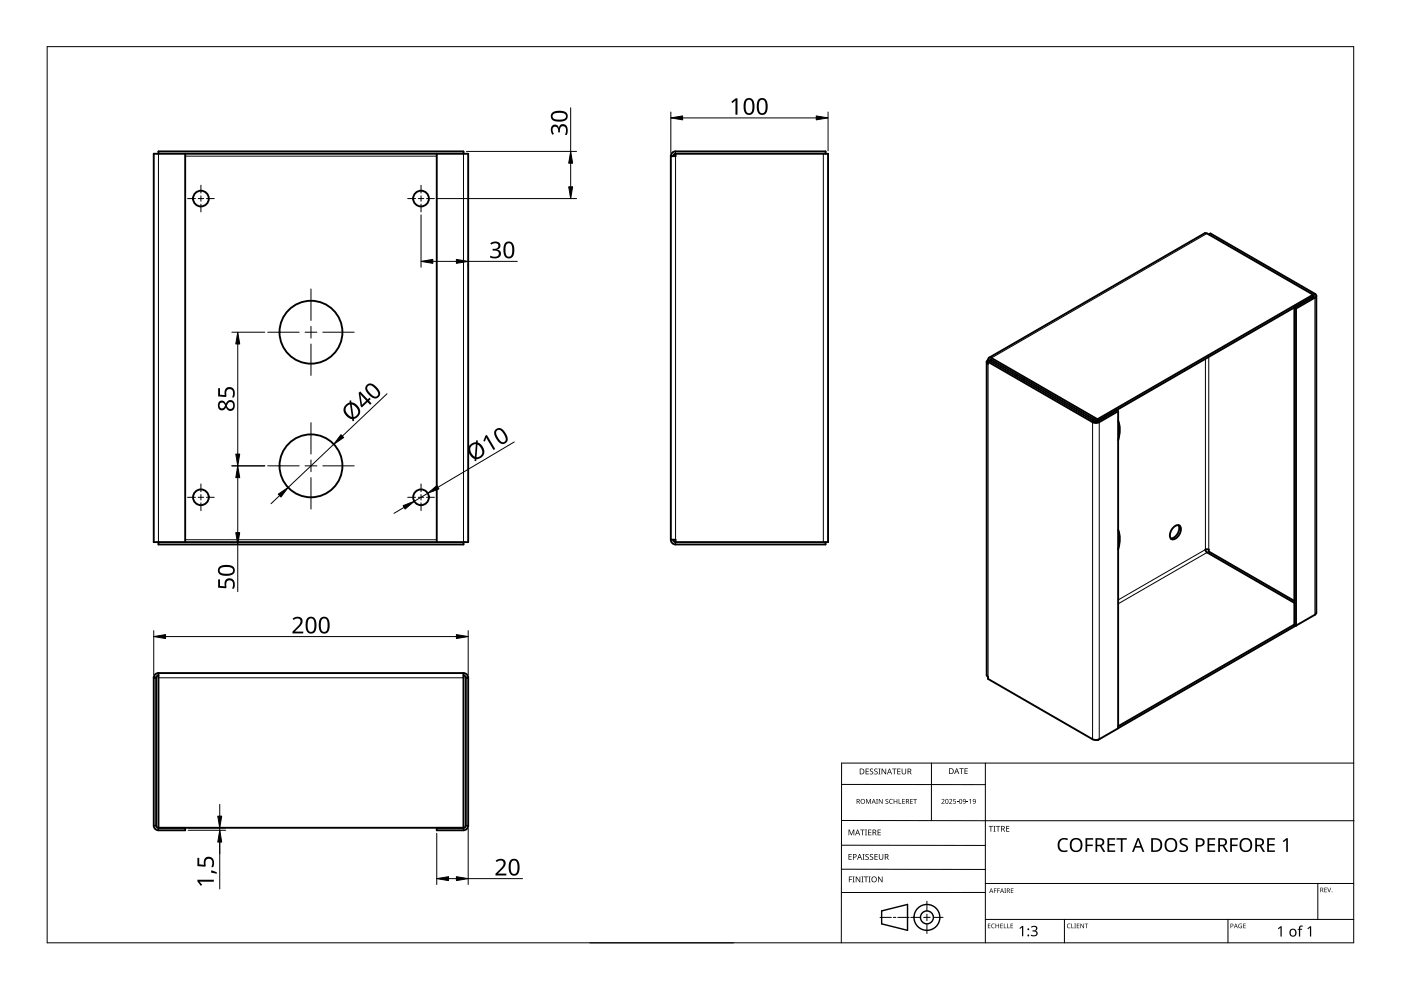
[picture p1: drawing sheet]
<svg xmlns="http://www.w3.org/2000/svg" width="297mm" height="210mm" viewBox="0 0 297 210" stroke-linecap="round" stroke-linejoin="round" font-family="sans-serif">
<g fill="none" stroke="#000" stroke-width=".4">
<path d="M32.6 32.6h66.7v82.3h-66.7zM33.6 32.6v-.5h64.7v.5M39.3 32.6v82.3M92.6 32.6v82.3M142.2 33.1v81.3M143.2 32.6l-.4 .3-.1 .2M143.2 32.6h32.4v82.3h-32.4M143.2 32.6v.5h-1M175 32.6v-.5h-31.8a1 1 0 0 0-1 1M256.3 49.7l.3-.2 22.4 13.1v.3l-.2 .2-4 2.3M209.2 76.7v66.6l.3 .2v.4l22.4 12.9 .7 .1 .5-.2 4-2.3M209.5 76.3l-.3 .4 .3 .4v-.4"/>
<path d="M209.5 76.7l22.4 12.9 .5 .1 .7-.2 4-2.3M209.5 76.3l22.5 13h.7M209.5 76.7l.4-.4h.3l22.5 13M209.5 76.3l.2-.4h.5l22.5 13M215.6 79.4l-.2 .3M274.4 65.2v67.2l.4 .3M274.4 65.2l.4 .2M274.8 65.4v67.3M278.4 62.5l-22.8-13.1-45.9 26.5M278.4 62.5h.1M278.4 62.9l-45.7 26.4M278.4 62.5l-45.7 26.4"/>
<path d="M278.4 62.5v.4M278.4 62.9l-4 2.3M278.4 62.5l.2 .2-.2 .2M279.1 62.7v67.2l-.3 .4-4 2.4M216.8 80.1l-.1 .4M217.2 80.4l-.2 .3M231.9 88.9l-.3 .2M232.7 88.9v.4M235.3 87.8h.1M237.1 87.2l-.4-.2-4 2.3M237.1 87.2v67.2M237.1 89.2l.3 1v1.2l-.3 1.9"/>
<path d="M33.6 114.9v.5h64.7v-.5M142.2 114.4a1 1 0 0 0 1 1h31.8v-.5M142.2 114.4h1v.5M142.7 114.4l.1 .3 .4 .2M237.1 112.3l.3 1v1.2l-.3 2M248.7 111.9a1.02 1.02 0 0 1 1.6-.3 2.23 2.23 0 0 1-1.6 2.8 .93 .93 0 0 1-.5-1.6zM249.8 111.3a2.13 2.13 0 0 1-1.6 2.9M274.4 127.4l-18.1-10.5v-.4h-.7l.3 .6 18.5 10.7M274.4 132.4l-37.3 21.6M274.8 132.6l-37.7 21.8M32.6 143.7v31.3a1 1 0 0 0 1 1h5.7v-.5h-5.7h-.3l-.2-.5v-31.3M32.6 143.7h.5"/>
<path d="M33.6 143.2l-.3 .1-.2 .4M33.6 142.7a1 1 0 0 0-1 1M33.6 142.7v32.8h64.7v-32.8M33.6 142.7h64.7M98.3 143.2l.2 .1 .3 .4M98.3 142.7a1 1 0 0 1 1 1M98.8 143.7v31.3l-.3 .5h-.2h-5.7v.5h5.7a1 1 0 0 0 1-1v-31.3M98.8 143.7h.5M232.6 156.9h.1M232.7 156.9h.1M232.9 156.8l-.2 .1"/>
<circle cx="42.6" cy="42.1" r="1.67"/>
<circle cx="89.3" cy="42.1" r="1.67"/>
<circle cx="65.9" cy="70.4" r="6.7"/>
<circle cx="65.9" cy="98.8" r="6.7"/>
<circle cx="42.6" cy="105.4" r="1.67"/>
<circle cx="89.3" cy="105.4" r="1.67"/>
</g>
<g fill="none" stroke="#000" stroke-width=".21">
<path d="M33.6 32.6v82.3M39.3 33.1h53.3M98.3 32.6v82.3M143.2 32.1v.5M143.2 33.1v81.3M174.6 32.6v82.3M255.9 49.5l-45.7 26.4v.4l-.4 .2M209.5 77.1v66.4M255.6 76.1v40.4l-18.5 10.7M256.3 75.7v40.8M278.8 62.3l-.4 .2v.4l.4 .2v67.2M232 89.3l-.4 .2v67.2"/>
<path d="M232.7 89.3l.4 .2v67.2M39.3 114.4h53.3M143.2 114.9v.5M255.9 117.1l-18.8 10.9M33.6 143.7h64.7M32.6 175h.5M33.6 175.5v.5M98.3 175.5v.5M98.8 175h.5"/>
</g>
<path d="M10 9.9h277v190h-277z" fill="none" stroke="#000" stroke-width=".21"/>
<g fill="none" stroke="#000" stroke-width=".21">
<path d="M178.4 179.2l30.5 .1M178.4 166.3l30.5 .1M178.5 174h108.6M197.5 161.8v12.2M208.9 161.8v38.1M287 161.8h-108.6v38.1M125.1 199.9h30.5M178.4 184.3h30.5M186.6 194.5h2.4M189.4 194.5h.5M190.4 194.5h2.4M193.1 194.5h2.1"/>
<path d="M195.8 194.5h1.4M196.5 191.1v2M196.5 193.8v1.4M196.5 195.9v2M197.9 194.5h2.1M208.9 189.2h-30.5M208.9 187.3h78.1M208.9 194.9h78.1M225.7 194.9v5M260.4 194.9v5M279.4 187.3v7.6"/>
</g>
<g fill="none" stroke="#000" stroke-width=".3">
<path d="M186.9 193.1l5.5-1.3v5.5l-5.5-1.4z"/>
<circle cx="196.5" cy="194.5" r="1.37"/>
<circle cx="196.5" cy="194.5" r="2.74"/>
</g>
<g fill="#000">
<path d="M179.9 175.9h.2l.4 1 .4-1h.2v1.2h-.1v-1.1l-.4 1.1h-.2l-.4-1.1 .1 1.1h-.2zM182.4 175.9h.9v.1h-.4v1.1h-.1v-1.1h-.4zM183.4 175.9h.4l-.1 .1v1l.1 .1h-.4l.1-.1v-1zM183.6 169.4h.2l.3 .8 .4-.8h.2v1h-.2v-.9l-.4 .9-.4-.9 .1 .9h-.2zM183.5 163h.7v.1h-.5v.4h.5v.1h-.5v.4h.5v.2h-.7zM184.1 175.9h.6v.1h-.5v.4h.5v.1h-.5v.5h.5v.1h-.6zM184.5 163.1l.4-.2 .2 .1v.1a.25 .25 0 0 0-.4-.1 .25 .25 0 0 0 0 .4 .4 .4 0 0 1 .5 .3 .4 .4 0 0 1-.3 .5 .4 .4 0 0 1-.5-.2h.1a.27 .27 0 0 0 .4 .1 .27 .27 0 0 0-.1-.4l-.3-.3zM185.4 163.1l.4-.2 .3 .1-.1 .1a.25 .25 0 0 0-.4-.1 .25 .25 0 0 0 0 .4 .4 .4 0 0 1 .5 .3 .4 .4 0 0 1-.3 .5 .4 .4 0 0 1-.5-.2h.1a.27 .27 0 0 0 .4 .1 .27 .27 0 0 0 0-.4l-.4-.3zM185.8 169.4h.3l-.1 .1v.8l.1 .1h-.3l.1-.1zM186.2 163h.5l-.2 .1v1l.2 .1h-.5l.2-.1v-1zM186.1 175.9h.6v.1h-.5v.4h.5v.1h-.5v.5h.5v.1h-.6zM186.3 169.4h.2l.5 .8v-.8h.1v1h-.1l-.6-.8v.8h-.1z"/>
<path d="M186.9 163h.2l.6 1v-1h.2v1.2h-.2l-.6-1v1h-.2zM187.8 169.5l.3-.1h.2v.2a.25 .25 0 0 0-.3-.1 .25 .25 0 0 0-.1 .3 .25 .25 0 0 0 .3 .1 .32 .32 0 0 1 0 .5 .32 .32 0 0 1-.5-.1 .25 .25 0 0 0 .4 .1 .25 .25 0 0 0 0-.4l-.3-.2zM188.6 169.5l.4-.1h.3l-.1 .2a.41 .41 0 0 0-.6 .3 .41 .41 0 0 0 .6 .4 .48 .48 0 0 1-.6-.1 .48 .48 0 0 1 0-.7zM189.1 163h1v.1h-.4v1.1h-.2v-1.1h-.4zM189.5 169.4h.1v.4h.5v-.4h.1v1h-.1v-.5h-.5v.5h-.1zM190.5 169.4h.2v.9h.4v.1h-.6zM190.2 163h.7v.1h-.5v.4h.5v.1h-.5v.4h.5v.2h-.7zM191.3 169.4h.5v.1h-.4v.3h.4v.1h-.4v.4h.4v.1h-.5zM191.2 163h.1v.8a.32 .32 0 0 0 .3 .3 .32 .32 0 0 0 .4-.4v-.7h.1v.7a.47 .47 0 0 1-.5 .5 .47 .47 0 0 1-.4-.5zM193 169.4h.5v.1h-.4v.3h.4v.1h-.4v.4h.4v.1h-.5zM193.6 169.4h.8v.1h-.3v.9h-.2v-.9h-.3zM199.6 169.5a.37 .37 0 0 1 .6 0 .37 .37 0 0 1-.2 .6l-.2 .2h.5v.1h-.7l.3-.4a.27 .27 0 0 0 .2-.3 .27 .27 0 0 0-.4-.1z"/>
<path d="M201.2 169.5a.37 .37 0 0 1 .6 0 .37 .37 0 0 1-.2 .6l-.2 .2h.5v.1h-.7l.3-.4a.27 .27 0 0 0 .3-.3 .27 .27 0 0 0-.5-.1zM202.1 169.4h.5v.1h-.4v.3a.34 .34 0 0 1 .5 .2 .34 .34 0 0 1-.2 .4 .34 .34 0 0 1-.4-.1 .29 .29 0 0 0 .4 0 .29 .29 0 0 0 0-.4 .29 .29 0 0 0-.4 0zM202.9 170l.3 .1zM203.4 162.9h.9v.1h-.4v1.1h-.1v-1.1h-.4zM204.9 170l.4 .1zM204.5 162.9h.7v.1h-.5v.4h.4v.1h-.4v.5h.5v.1h-.7zM205.5 169.6l.4-.2v1h-.2v-.9zM209.6 175.1h.9v.2h-.3v1h-.2v-1h-.4zM210.6 175.1h.5l-.2 .1v1l.2 .1h-.5l.2-.1v-1zM211.2 175.1h.9v.2h-.4v1h-.2v-1h-.3zM213.3 175.1h.7v.2h-.5v.3h.5v.2h-.5v.4h.5v.1h-.7zM224.6 178.1a1.63 1.63 0 0 1 1.8-.3l-.1 .4a1.14 1.14 0 0 0-1.4 .1 1.14 1.14 0 0 0-.2 1.4 1.11 1.11 0 0 0 1.6 .5v.3a1.52 1.52 0 0 1-1.9-.5 1.52 1.52 0 0 1 .2-1.9z"/>
<path d="M250.2 178a1.38 1.38 0 0 1 1.6-.2l-.1 .3-.3-.1a.55 .55 0 0 0-.9 .3 .55 .55 0 0 0 .6 .7 .88 .88 0 0 1 .8 1.1 .88 .88 0 0 1-1.3 .6l-.5-.2v-.3h.1a.82 .82 0 0 0 1.3-.3l-.1-.4-.4-.2a.88 .88 0 0 1-.8-1.3zM180 185.8h.7v.2h-.6v.4h.5v.1h-.5v.6h-.1zM179.9 181.1h.7v.1h-.5v.4h.4v.1h-.4v.5h.5v.1h-.7zM180.8 185.8h.4l-.1 .2v.9l.1 .2h-.4l.1-.2v-.9zM181.4 185.8h.2l.7 1.1v-1.1h.1v1.3h-.2l-.6-1v1h-.2zM182.6 185.8h.5l-.2 .2v.9l.2 .2h-.5l.2-.2v-.9zM182.9 181.1h.4l-.1 .1v1l.1 .1h-.4l.1-.1v-1zM183.2 185.8h.9v.2h-.4v1.1h-.2v-1.1h-.3zM183.5 181.2l.5-.1h.2v.2a.25 .25 0 0 0-.4-.1 .25 .25 0 0 0 0 .4 .4 .4 0 0 1 .4 .3 .4 .4 0 0 1-.2 .4 .4 .4 0 0 1-.5-.2 .27 .27 0 0 0 .5 .1 .27 .27 0 0 0-.1-.4l-.4-.3zM184.2 185.8h.4l-.1 .2v.9l.1 .2h-.4l.1-.2v-.9zM184.5 181.2l.4-.1h.2v.2a.25 .25 0 0 0-.4-.1 .25 .25 0 0 0 0 .4 .4 .4 0 0 1 .5 .3 .4 .4 0 0 1-.3 .4 .4 .4 0 0 1-.5-.2h.1a.27 .27 0 0 0 .4 .1 .27 .27 0 0 0-.1-.4l-.3-.3zM185.4 181.1h.7v.1h-.5v.4h.5v.1h-.5v.5h.5v.1h-.7z"/>
<path d="M186.2 185.8h.1l.7 1.1v-1.1h.1v1.3h-.2l-.6-1v1h-.1zM186.3 181.1h.2v.8a.32 .32 0 0 0 .3 .3 .32 .32 0 0 0 .3-.3v-.8h.2v.8a.47 .47 0 0 1-.5 .4 .47 .47 0 0 1-.5-.4zM209.5 195.8h.5l-.4 .1v.3h.4l-.4 .1v.4l.4 .1h-.5zM210.3 196l.3-.2 .3 .1v.1a.39 .39 0 0 0-.6 .3 .39 .39 0 0 0 .6 .4 .46 .46 0 0 1-.7-.1 .46 .46 0 0 1 .1-.6zM210.7 188.4h.6l-.4 .1v.3h.4l-.4 .1v.4h-.2zM211.4 188.4h.6l-.4 .1v.3h.4l-.4 .1v.4h-.2zM211.1 195.8h.1v.4h.5v-.4h.1v1h-.1v-.5h-.5v.5h-.1zM212.1 195.8h.5l-.4 .1v.3h.4l-.4 .1v.4l.4 .1h-.5zM212.8 195.8h.2v.9l.4 .1h-.6zM212.9 188.4h.4l-.1 .1 .1 .8h-.4l.2-.1zM213.6 195.8h.1v.9l.4 .1h-.5zM214.3 195.8h.5l-.4 .1v.3h.4l-.4 .1v.4l.4 .1h-.5z"/>
<path d="M214.3 188.4h.6l-.5 .1v.3h.4l-.4 .1v.3l.5 .1h-.6zM216.1 196.8l.6-.5h.3v2.2h-.3v-1.9l-.4 .4zM218.6 196.5a.72 .72 0 0 1 .9-.3 .72 .72 0 0 1 .4 .9l-.4 .3a.62 .62 0 0 1 .5 .7 .62 .62 0 0 1-.8 .4l-.6-.1v-.2l.4 .1a.45 .45 0 0 0 .7-.3 .45 .45 0 0 0-.6-.5h-.2v-.2a.46 .46 0 0 0 .6-.1 .46 .46 0 0 0 0-.6l-.8 .1zM226.3 196l.4-.2 .3 .1-.1 .1a.39 .39 0 0 0-.6 .3 .39 .39 0 0 0 .6 .4 .46 .46 0 0 1-.6-.1 .46 .46 0 0 1 0-.6zM227.1 195.8h.2v.9l.4 .1h-.6zM227.8 195.8h.3l-.1 .1 .1 .9h-.3l.1-.1zM228.3 195.8h.5l-.4 .1v.3h.4l-.4 .1v.4l.4 .1h-.5zM229.1 195.8h.1l.5 .8v-.8h.1v1h-.1l-.5-.8v.8h-.1zM230 195.8h.7l-.3 .1v.9h-.1v-.9zM230.1 177.7h1.7v.3h-1.3v1.1h1.2v.3h-1.2v1.2h-.4zM234.8 177.7h1.6v.3h-1.2v.9h1.2v.4h-1.2v1h1.2v.3h-1.6zM236.7 177.7h2.2v.3h-.9v2.6h-.4v-2.6h-.9z"/>
<path d="M256 177.7h1.6v.3h-1.2v.9h1.2v.4h-1.2v1h1.2v.3h-1.6zM260.8 177.7h1.7v.3h-1.3v1.1h1.2v.3h-1.2v1.2h-.4zM262.7 196l.6-.1-.1 .1a.4 .4 0 0 0-.5 .3 .4 .4 0 0 0 .5 .4v-.3l-.2-.1h.3v.5a.53 .53 0 0 1-.7-.1 .53 .53 0 0 1 .1-.7zM263.6 195.8h.5l-.4 .1v.3h.4l-.4 .1v.4l.4 .1h-.5zM268.7 177.7h1.6v.3h-1.3v.9h1.2v.4h-1.2v1h1.3v.3h-1.6zM270.9 196.8l.6-.4h.2v2.2h-.2v-1.9l-.4 .3zM272 178.3l.8-.6h.3v2.9h-.4v-2.5l-.5 .5zM275.5 196.4l.7-.1v.2h-.4l-.1 .2v.2h.4v.2h-.4v1.5h-.3v-1.5h-.3l.3-.2zM277.2 196.8l.6-.4h.2v2.2h-.3v-1.9l-.4 .3zM280.8 188.2h.5l-.4 .1v.3h.4l-.4 .1v.4l.4 .1h-.5zM281.4 188.2h.1l.3 .8 .3-.8h.1l-.3 1h-.1z"/>
<path d="M181.6 169.4h.3a.29 .29 0 0 1 .4 .2 .29 .29 0 0 1-.2 .4l.3 .4h-.2l-.2-.4h-.2v.4h-.2zM181.8 169.5v.4h.1a.2 .2 0 0 0 .2-.2 .2 .2 0 0 0-.2-.2z"/>
<path d="M181.8 175.9h.1l.5 1.2h-.2l-.1-.4h-.5l-.2 .4h-.1zM181.8 176l-.2 .6h.4z"/>
<path d="M182.3 163h.4a.61 .61 0 0 1 .6 .6 .61 .61 0 0 1-.7 .6h-.3zM182.4 163.1v.9h.2a.48 .48 0 0 0 .5-.4 .48 .48 0 0 0-.5-.5z"/>
<path d="M182.4 169.9a.51 .51 0 0 1 1 0 .51 .51 0 0 1-1 0zM182.6 169.9a.4 .4 0 0 0 .8 0 .4 .4 0 0 0-.8 0z"/>
<path d="M185 175.9h.3a.35 .35 0 0 1 .5 .2 .35 .35 0 0 1-.3 .5l.4 .5h-.2l-.3-.5h-.2v.5h-.2zM185.2 176v.5h.1a.23 .23 0 0 0 .3-.3 .23 .23 0 0 0-.3-.2z"/>
<path d="M185.2 169.4l.5 1-.3-.3h-.4l-.2 .3zM185.2 169.5l-.1 .5h.3z"/>
<path d="M188.5 163h.2l.4 1.2h-.1l-.2-.4h-.5l-.1 .4h-.2zM188.6 163.1l-.2 .6h.4z"/>
<path d="M192.1 169.4h.3a.29 .29 0 0 1 .3 .2 .29 .29 0 0 1-.2 .4l.3 .4h-.1l-.3-.4h-.2v.4h-.1zM192.2 169.5v.4h.2a.2 .2 0 0 0 .2-.2 .2 .2 0 0 0-.3-.2z"/>
<path d="M192.4 163h.4a.35 .35 0 0 1 .4 .2 .35 .35 0 0 1-.2 .4l.3 .6h-.2l-.3-.5h-.2v.5h-.2zM192.6 163.1v.4h.2a.23 .23 0 0 0 .3-.2 .23 .23 0 0 0-.3-.2z"/>
<path d="M200.5 169.5l.4-.1 .2 .2v.5l-.2 .3h-.3l-.2-.2zM200.6 169.6v.1a.37 .37 0 0 0-.1 .4 .37 .37 0 0 0 .4 .2 .4 .4 0 0 0 .1-.5 .4 .4 0 0 0-.4-.2z"/>
<path d="M201.2 162.9h.4a.61 .61 0 0 1 .6 .6 .61 .61 0 0 1-.6 .6h-.4zM201.4 163v1h.1a.48 .48 0 0 0 .5-.5 .48 .48 0 0 0-.4-.5z"/>
<path d="M202.8 162.9h.1l.5 1.2h-.2l-.1-.4h-.5l-.1 .4h-.2zM202.8 163l-.1 .6h.3z"/>
<path d="M203.5 169.5l.3-.1 .2 .2v.5l-.2 .3h-.3l-.1-.2zM203.5 169.6v.1a.37 .37 0 0 0-.1 .4 .37 .37 0 0 0 .4 .2 .4 .4 0 0 0 .1-.5 .4 .4 0 0 0-.4-.2z"/>
<path d="M204.2 169.5a.49 .49 0 0 1 .6 .4 .49 .49 0 0 1-.4 .5l-.2-.1h.4l.1-.4a.32 .32 0 0 1-.5 .1 .32 .32 0 0 1 0-.5zM204.3 169.7a.22 .22 0 0 0 .4 0 .22 .22 0 0 0-.4 0z"/>
<path d="M206.3 169.5a.49 .49 0 0 1 .6 .4 .49 .49 0 0 1-.4 .5l-.2-.1h.4l.1-.4a.32 .32 0 0 1-.5 .1 .32 .32 0 0 1 0-.5zM206.3 169.7a.25 .25 0 0 0 .5 0 .25 .25 0 0 0-.5 0z"/>
<path d="M212.3 175.1h.3a.35 .35 0 0 1 .4 .3 .35 .35 0 0 1-.2 .4l.3 .5h-.2l-.3-.5h-.2v.5h-.1zM212.4 175.2v.5h.2a.23 .23 0 0 0 .3-.2 .23 .23 0 0 0-.3-.3z"/>
<path d="M227.2 178.1a1.44 1.44 0 0 1 1.8-.2 1.44 1.44 0 0 1 .4 1.9 1.39 1.39 0 0 1-1.8 .8 1.39 1.39 0 0 1-.7-1.9zM227.5 178.2a1.23 1.23 0 0 0 .5 2.1 1.23 1.23 0 0 0 1.1-.9 1.23 1.23 0 0 0-.5-1.3l-.7-.1z"/>
<path d="M232.3 177.7h.8a.84 .84 0 0 1 1 .6 .84 .84 0 0 1-.6 1l.8 1.3h-.4l-.7-1.2h-.6v1.2h-.3zM232.6 178v1.1h.5a.56 .56 0 0 0 .7-.5 .56 .56 0 0 0-.7-.6z"/>
<path d="M244.1 177.7h.9a1.46 1.46 0 0 1 1.4 1.5 1.46 1.46 0 0 1-1.5 1.4h-.8zM244.4 178v2.3h.4a1.14 1.14 0 0 0 1.2-1.1 1.14 1.14 0 0 0-1.1-1.2z"/>
<path d="M247.3 178.1a1.44 1.44 0 0 1 1.8-.2 1.44 1.44 0 0 1 .4 1.9 1.39 1.39 0 0 1-1.8 .8 1.39 1.39 0 0 1-.7-1.9zM247.6 178.2a1.23 1.23 0 0 0 .5 2.1 1.23 1.23 0 0 0 1.1-.9 1.23 1.23 0 0 0-.5-1.3l-.7-.1z"/>
<path d="M253.5 177.7h.8a.92 .92 0 0 1 1.1 .9 .92 .92 0 0 1-1.2 .9h-.3v1.1h-.4zM253.9 178v1.2a.73 .73 0 0 0 .8-.1 .73 .73 0 0 0 .3-.8l-.4-.2z"/>
<path d="M258.3 177.7h.8a.84 .84 0 0 1 1 .6 .84 .84 0 0 1-.5 1l.8 1.3h-.5l-.7-1.2h-.5v1.2h-.4zM258.7 178v1.1h.4a.56 .56 0 0 0 .7-.5 .56 .56 0 0 0-.7-.6z"/>
<path d="M263.1 178.1a1.44 1.44 0 0 1 1.9-.2 1.44 1.44 0 0 1 .4 1.9 1.39 1.39 0 0 1-1.9 .8 1.39 1.39 0 0 1-.7-1.9zM263.5 178.2a1.23 1.23 0 0 0 .5 2.1 1.23 1.23 0 0 0 1.1-.9 1.23 1.23 0 0 0-.5-1.3l-.7-.1z"/>
<path d="M266.1 177.7h.8a.84 .84 0 0 1 1.1 .6 .84 .84 0 0 1-.6 1l.8 1.3h-.4l-.7-1.2h-.6v1.2h-.4zM266.5 178v1.1h.4a.56 .56 0 0 0 .7-.5 .56 .56 0 0 0-.7-.6z"/>
<path d="M180.8 181.1h.4a.41 .41 0 0 1 .4 .5 .41 .41 0 0 1-.6 .2v.5h-.2zM181 181.2v.5a.29 .29 0 0 0 .5-.3 .29 .29 0 0 0-.5-.2z"/>
<path d="M182.2 181.1h.1l.5 1.2h-.2l-.1-.4h-.5l-.1 .4h-.2zM182.3 181.2l-.2 .6h.3z"/>
<path d="M184.7 186.5a.61 .61 0 0 1 1.2 0 .61 .61 0 0 1-1.2 0zM184.9 186.5a.45 .45 0 0 0 .9 0 .45 .45 0 0 0-.9 0z"/>
<path d="M187.6 181.1h.3a.35 .35 0 0 1 .5 .2 .35 .35 0 0 1-.3 .4l.4 .6h-.2l-.3-.5h-.3v.5h-.1zM187.7 181.2v.5h.2a.23 .23 0 0 0 .3-.3 .23 .23 0 0 0-.3-.2z"/>
<path d="M210.1 188.4l.5 .9-.2-.3h-.4l-.3 .3zM210.2 188.5l-.2 .4h.3z"/>
<path d="M212.4 188.4l.5 .9-.3-.3h-.3l-.3 .3zM212.4 188.5l-.1 .4h.3z"/>
<path d="M213.5 188.4h.2a.28 .28 0 0 1 .4 .2 .28 .28 0 0 1-.2 .3l.3 .4-.4-.4h-.2v.4h-.1zM213.6 188.5v.3h.1a.19 .19 0 0 0 .3-.2 .19 .19 0 0 0-.3-.1z"/>
<path d="M241.1 177.7h.4l1.1 2.9h-.4l-.3-.9h-1.2l-.3 .9h-.4zM241.3 178.1l-.4 1.3h.9z"/>
<path d="M260.9 195.8h.2a.32 .32 0 0 1 .4 .4 .32 .32 0 0 1-.5 .2v.4h-.1zM261 195.9v.4a.24 .24 0 0 0 .4-.2 .24 .24 0 0 0-.4-.2z"/>
<path d="M262 195.8l.4 1-.2-.3h-.4l-.2 .3zM262 196l-.1 .4h.3z"/>
<path d="M273.6 197.1a.82 .82 0 0 1 1.2 .1 .82 .82 0 0 1-.2 1.2 .82 .82 0 0 1-1.2-.4zM273.8 197.2a.6 .6 0 0 0-.1 .8 .6 .6 0 0 0 .8 .2l.1-.3a.53 .53 0 0 0-.1-.6 .53 .53 0 0 0-.7-.1z"/>
<path d="M279.9 188.2h.3a.28 .28 0 0 1 .3 .2 .28 .28 0 0 1-.1 .3l.2 .5-.3-.4h-.2v.4h-.2zM280.1 188.3v.4h.1a.19 .19 0 0 0 .2-.2 .19 .19 0 0 0-.2-.2z"/>
<circle cx="218" cy="198.3" r=".2"/>
<circle cx="218" cy="197" r=".2"/>
<circle cx="282.4" cy="189.1" r=".09"/>
</g>
<g fill="none" stroke="#000" stroke-width=".21">
<path d="M42.6 39.3v1.6M89.3 39.3v1.6M39.8 42.1h1.6M42 42.1h1.2M42.6 41.5v1.2M42.6 43.3v1.6M43.8 42.1h1.6M86.4 42.1h1.7M88.7 42.1h1.1M89.3 41.5v1.2M89.3 43.3v1.6M90.4 42.1h1.7"/>
<path d="M56.8 70.4h6.6M64.7 70.4h2.5M65.9 61.3v6.6M65.9 69.2v2.5M65.9 72.9v6.7M68.4 70.4h6.7M56.8 98.8h6.6M64.7 98.8h2.5M65.9 89.6v6.7M65.9 97.5v2.5M68.4 98.8h6.7M39.8 105.4h1.6"/>
<path d="M42 105.4h1.2M42.6 102.6v1.7M42.6 104.9v1.1M42.6 106.6v1.7M43.8 105.4h1.6M65.9 101.3v6.6M86.4 105.4h1.7M88.7 105.4h1.1M89.3 102.6v1.7M89.3 104.9v1.1M89.3 106.6v1.7M90.4 105.4h1.7"/>
</g>
<g fill="none" stroke="#000" stroke-width=".21">
<path d="M98.9 32.1h23.3M121 22.9v9.2M121 34.6v5M142.2 23.7v8.8M144.7 25h28.4M175.6 23.7v8.3M89.3 45.6v11.1M91.8 55.4h5M92.7 42.1h29.5M99.3 56v.7M99.3 55.4h10.4M49.2 70.4h6.9"/>
<path d="M50.4 72.9v23.4M49.2 98.8h6.9M70.8 94.2l-9.7 9.2M82.1 83.5l-9.5 9M109 93.7l-16.2 9.6M49.2 115.4h.6M50.4 101.3v11.6M50.4 115.4v10.1M59.3 105.1l-1.8 1.7M85.7 107.6l-2.2 1.2M90.7 104.6l-2.9 1.7M32.6 133.7v9.4"/>
<path d="M35.1 135h61.7M99.3 133.7v9.4M39.9 176h7.9M39.9 175.5h7.9M46.6 170.5v2.5M46.6 175.5v13M92.6 176.7v10.8M99.3 175.7v11.8M95.1 186.3h1.7M99.3 186.3h11.5"/>
</g>
<g fill="#000">
<path d="M117 26.7a.85 .85 0 0 1 .9-.3 .85 .85 0 0 1 .6 .7 .93 .93 0 0 1 1-.8 .93 .93 0 0 1 .9 1l-.2 1.3h-.4a1.24 1.24 0 0 0-.3-1.8 .71 .71 0 0 0-.8 .9v.4h-.4a.81 .81 0 0 0 0-.9 .81 .81 0 0 0-.8-.3 1.02 1.02 0 0 0-.1 1.5l-.3 .2a1.65 1.65 0 0 1-.1-1.9zM155.1 21.6l.9-.8h.4v3.5h-.5l.1-3-.7 .6zM103.9 51.6a1.25 1.25 0 0 1 1.3-.4 1.25 1.25 0 0 1 .9 .9 .85 .85 0 0 1-.7 .8 .93 .93 0 0 1 .8 1.1 .93 .93 0 0 1-1 .8l-1.3-.2v-.4a1.24 1.24 0 0 0 1.9-.3 .71 .71 0 0 0-1-.8h-.3v-.3a.81 .81 0 0 0 .8-.1 .81 .81 0 0 0 .3-.8 1.02 1.02 0 0 0-1.4 0zM46.3 82.3h.3v1.4l1.1 .1a1.17 1.17 0 0 1 .9-1.8 1.17 1.17 0 0 1 1.2 1.6l-.2 .7h-.4a1.03 1.03 0 0 0-.5-1.8 .93 .93 0 0 0-.7 1.5l-.1 .2-1.6-.1zM102.9 92.4l.3-.2 1.8 3-.4 .2-1.5-2.6-.3 .8-.3-.1zM46.3 122.9h.3v1.3l1.1 .1a1.17 1.17 0 0 1 .9-1.7 1.17 1.17 0 0 1 1.2 1.6l-.2 .6h-.4a1.03 1.03 0 0 0-.5-1.8 .93 .93 0 0 0-.7 1.5l-.1 .2-1.6-.1zM62 131.2a1.16 1.16 0 0 1 1.4-.5 1.16 1.16 0 0 1 .7 1.2l-.3 .7-1.3 1.3h1.8v.4h-2.3v-.4l1.1-1.1a.98 .98 0 0 0 .3-1.6l-.5-.1-.6 .4zM41.8 181.9h.4v1.4l1.1 .1a1.17 1.17 0 0 1 .9-1.8 1.17 1.17 0 0 1 1.2 1.6l-.2 .6h-.4a1.03 1.03 0 0 0-.5-1.7 .93 .93 0 0 0-.7 1.5l-.1 .2-1.7-.2zM44.8 184.6l1.2 .3v.4l-1.2-.3zM41.8 186.5h3.5v.4h-3l.6 .7-.3 .2-.8-.9zM105.1 182.5a1.16 1.16 0 0 1 1.3-.4 1.16 1.16 0 0 1 .8 1.1l-.3 .7-1.3 1.3h1.8v.4h-2.4v-.3l1.1-1.2a.98 .98 0 0 0 .3-1.6h-.5l-.6 .3z"/>
<path d="M117 23.9a2.6 2.6 0 0 1 3.3 .2 1.22 1.22 0 0 1-.2 1.3 1.22 1.22 0 0 1-1.3 .4 1.53 1.53 0 0 1-2-1zM117.3 24.2a.75 .75 0 0 0 0 .9 .75 .75 0 0 0 .9 .3l1-.1a.69 .69 0 0 0 .8-.7 .69 .69 0 0 0-.8-.6h-1.3z"/>
<path d="M158.1 21a1.16 1.16 0 0 1 1.3 0 1.16 1.16 0 0 1 .5 1.2 1.69 1.69 0 0 1-1 2.2 1.27 1.27 0 0 1-1.2-1.6l.1-1.2zM158.4 21.3a2.16 2.16 0 0 0 .2 2.7 .82 .82 0 0 0 .9-1.1 1.35 1.35 0 0 0-.7-1.8z"/>
<path d="M160.9 21a1.16 1.16 0 0 1 1.3 0 1.16 1.16 0 0 1 .5 1.2 1.69 1.69 0 0 1-1 2.2 1.27 1.27 0 0 1-1.3-1.6l.2-1.2zM161.1 21.3a2.16 2.16 0 0 0 .3 2.7 .82 .82 0 0 0 .9-1.1 1.35 1.35 0 0 0-.7-1.8z"/>
<path d="M107.2 51.5a1.16 1.16 0 0 1 1.3-.1 1.16 1.16 0 0 1 .5 1.2 1.69 1.69 0 0 1-1 2.2 1.27 1.27 0 0 1-1.3-1.6l.1-1.2zM107.4 51.8a2.16 2.16 0 0 0 .3 2.6 .82 .82 0 0 0 .9-1.1 1.35 1.35 0 0 0-.7-1.7z"/>
<path d="M46.5 85.1a.88 .88 0 0 1 1.4 .5 1 1 0 0 1 1.3-.7 1 1 0 0 1 .6 1.3 .94 .94 0 0 1-.9 .9 .94 .94 0 0 1-1-.7 .91 .91 0 0 1-1.2 .6 .91 .91 0 0 1-.5-1.3zM48.1 86a.7 .7 0 0 0 1.4 0 .7 .7 0 0 0-1.4 0zM46.5 86a.6 .6 0 0 0 1.2 0 .6 .6 0 0 0-1.2 0z"/>
<path d="M74.1 84.9h.3l.1 .4a1.81 1.81 0 0 1 1.8 1.5 1.81 1.81 0 0 1-1.1 2h-.2l.1 .4-.4 .1v-.4a1.84 1.84 0 0 1-1.7-1.3 1.84 1.84 0 0 1 .6-2l.6-.3zM74.6 85.7l.4 2.7a1.23 1.23 0 0 0 1-1 1.23 1.23 0 0 0-.8-1.3zM73.6 86.1l-.1 .2a1.34 1.34 0 0 0 .7 1.9l.4 .2-.4-2.7z"/>
<path d="M76 83.3l.4-.3 1.6 1.7 .3-.4 .3 .3-.4 .4 .6 .5-.3 .3-.6-.6-1.2 1.2-.2-.3zM76.4 83.6l.4 2.2 .9-.8z"/>
<path d="M77.8 81.6a1.41 1.41 0 0 1 2.1 .5 1.36 1.36 0 0 1 .3 2.2 1.57 1.57 0 0 1-2.2-.8l-.6-1.1zM78 81.9a1.34 1.34 0 0 0 .7 1.7l.3 .2a.69 .69 0 0 0 1 .1 .69 .69 0 0 0 0-1 1.91 1.91 0 0 0-1.8-1.1z"/>
<path d="M99.6 94.3l.7-.4 .6-.1 .1-.4h.3v.4a1.81 1.81 0 0 1 1.4 1.8 1.81 1.81 0 0 1-1.5 1.8h-.2v.4h-.4v-.5a2 2 0 0 1-1-3zM101.2 94.2l-.2 2.8a1.23 1.23 0 0 0 1.2-.9 1.23 1.23 0 0 0-.4-1.4zM100 94.6a1.51 1.51 0 0 0 .7 2.3l.2-2.7-.5 .1z"/>
<path d="M105.1 91.1a1.25 1.25 0 0 1 2 .6 1.5 1.5 0 0 1 0 2.3 1.4 1.4 0 0 1-1.9-1l-.4-1.1zM105.3 91.3a1.92 1.92 0 0 0 .7 2.1 .69 .69 0 0 0 .9 .3 .69 .69 0 0 0 .2-1.1 1.9 1.9 0 0 0-1.5-1.4z"/>
<path d="M46.5 120.2a2.6 2.6 0 0 1 3.2 .2 1.22 1.22 0 0 1-.2 1.3 1.22 1.22 0 0 1-1.3 .4 1.53 1.53 0 0 1-2-1zM46.8 120.5a.75 .75 0 0 0-.1 .9 .75 .75 0 0 0 .9 .2h1a.69 .69 0 0 0 .8-.7 .69 .69 0 0 0-.8-.6h-1.2z"/>
<path d="M65.2 131a1.16 1.16 0 0 1 1.3-.1 1.16 1.16 0 0 1 .6 1.2 1.69 1.69 0 0 1-1 2.2 1.27 1.27 0 0 1-1.3-1.5l.1-1.2zM65.5 131.3a2.16 2.16 0 0 0 .3 2.7 .82 .82 0 0 0 .9-1.1 1.35 1.35 0 0 0-.8-1.8z"/>
<path d="M68 131a1.16 1.16 0 0 1 1.3-.1 1.16 1.16 0 0 1 .6 1.2 1.69 1.69 0 0 1-1 2.2 1.27 1.27 0 0 1-1.3-1.5l.1-1.2zM68.3 131.3a2.16 2.16 0 0 0 .3 2.7 .82 .82 0 0 0 .9-1.1 1.35 1.35 0 0 0-.8-1.8z"/>
<path d="M108.3 182.3a1.16 1.16 0 0 1 1.3 0 1.16 1.16 0 0 1 .5 1.2 1.69 1.69 0 0 1-1 2.2 1.27 1.27 0 0 1-1.3-1.6l.2-1.2zM108.5 182.6a2.16 2.16 0 0 0 .3 2.7 .82 .82 0 0 0 .9-1.1 1.35 1.35 0 0 0-.7-1.8z"/>
</g>
<g fill="#000" stroke="#000" stroke-width=".21">
<path d="M121 32.1l.4 2.5h-.8zM120.6 39.6h.8l-.4 2.5zM142.2 25l2.5-.4v.8zM173.1 24.6l2.5 .4-2.5 .4zM89.3 55.4l2.5-.4v.8zM96.8 55l2.5 .4-2.5 .4zM50.4 70.4l.4 2.5h-.8zM50 96.3h.8l-.4 2.5zM72.3 92.2l.6 .6-2.1 1.4zM50.4 98.8l.4 2.5h-.8zM50 112.9h.8l-.4 2.5zM59 104.8l2.1-1.4-1.5 2z"/>
<path d="M85.5 107.2l2.3-.9-1.9 1.6zM90.7 104.6l1.9-1.6 .5 .7zM32.6 135l2.5-.4v.8zM96.8 134.6l2.5 .4-2.5 .4zM46.6 176l.4 2.5h-.8zM46.2 173h.8l-.4 2.5zM92.6 186.3l2.5-.4v.8zM96.8 185.9l2.5 .4-2.5 .4z"/>
</g>
</svg>
